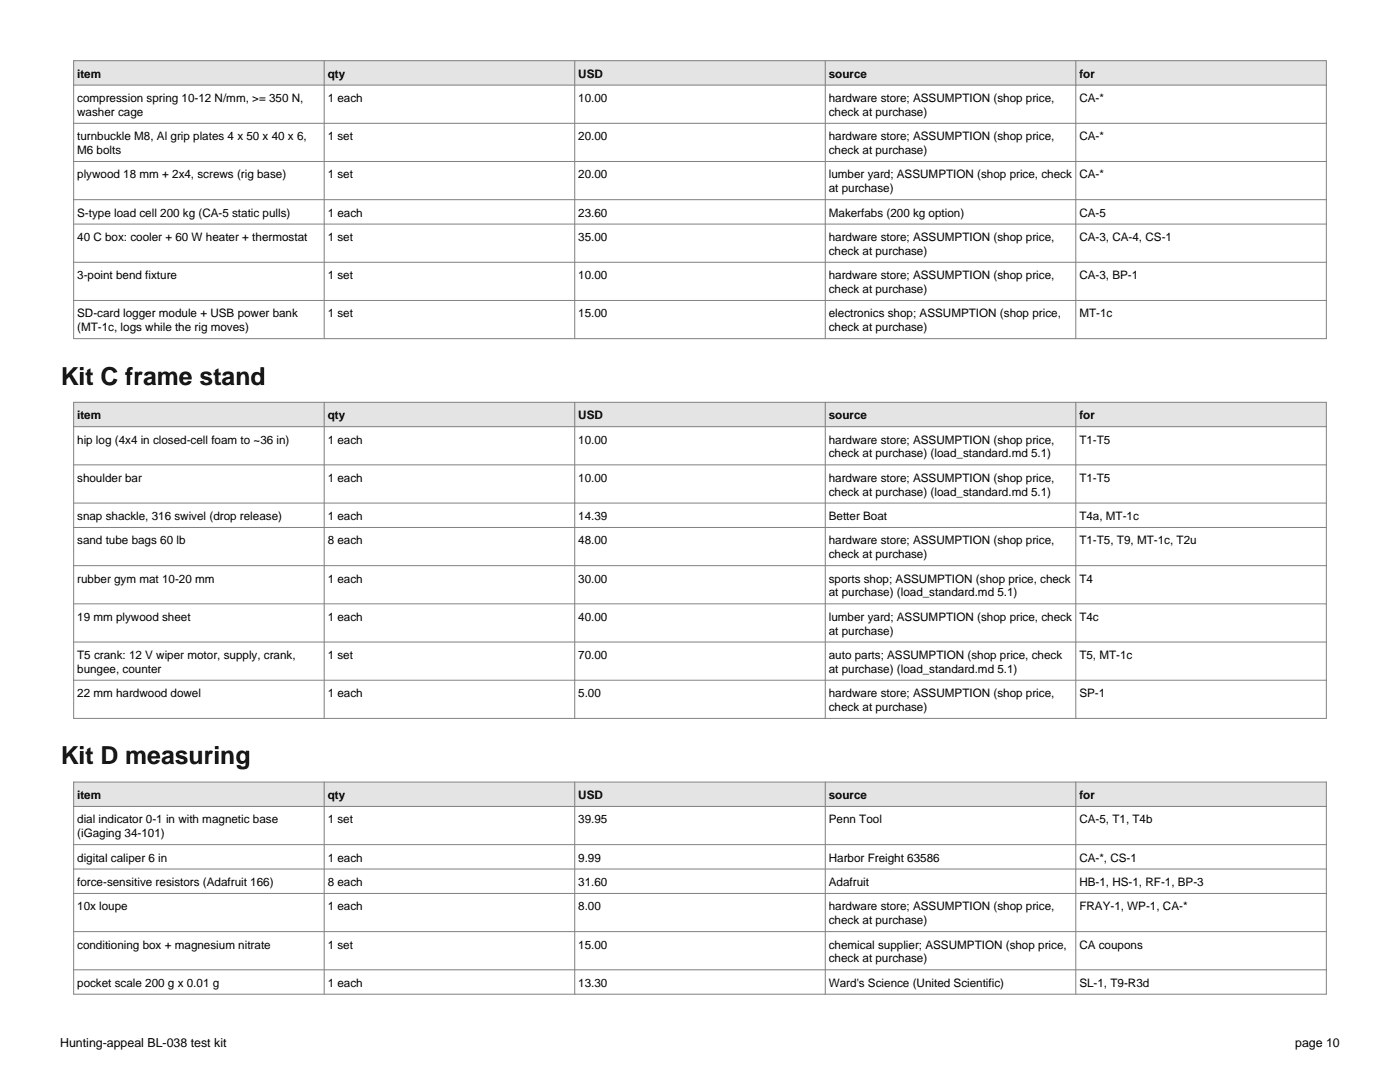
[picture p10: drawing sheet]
<svg xmlns="http://www.w3.org/2000/svg" width="279mm" height="216mm" viewBox="0 0 279 216" stroke-linecap="round" stroke-linejoin="round" font-family="sans-serif">
<defs><g id="words">
<g font-size="4.9">
<text x="12.1" y="76.7">Kit C frame stand</text>
<text x="12.1" y="152.5">Kit D measuring</text>
</g>
<g font-size="2.5">
<text x="12" y="208.9">Hunting-appeal BL-038 test kit</text>
<text x="258.5" y="208.9">page 10</text>
</g>
<g font-size="2.3">
<text x="15.4" y="15.5">item</text>
<text x="65.4" y="15.5">qty</text>
<text x="115.4" y="15.5">USD</text>
<text x="165.4" y="15.5">source</text>
<text x="215.4" y="15.5">for</text>
<text x="15.4" y="20.4">compression spring 10-12 N/mm, &gt;= 350 N,</text>
<text x="15.4" y="23.1">washer cage</text>
<text x="65.4" y="20.4">1 each</text>
<text x="115.4" y="20.4">10.00</text>
<text x="165.4" y="20.4">hardware store; ASSUMPTION (shop price,</text>
<text x="165.4" y="23.1">check at purchase)</text>
<text x="215.4" y="20.4">CA-*</text>
<text x="15.4" y="28">turnbuckle M8, Al grip plates 4 x 50 x 40 x 6,</text>
<text x="65.4" y="28">1 set</text>
<text x="115.4" y="28">20.00</text>
<text x="165.4" y="28">hardware store; ASSUMPTION (shop price,</text>
<text x="215.4" y="28">CA-*</text>
<text x="15.4" y="30.7">M6 bolts</text>
<text x="15.4" y="35.6">plywood 18 mm + 2x4, screws (rig base)</text>
<text x="65.4" y="35.6">1 set</text>
<text x="115.4" y="35.6">20.00</text>
<text x="165.4" y="30.7">check at purchase)</text>
<text x="165.4" y="35.6">lumber yard; ASSUMPTION (shop price, check</text>
<text x="215.4" y="35.6">CA-*</text>
<text x="165.4" y="38.4">at purchase)</text>
<text x="15.4" y="43.2">S-type load cell 200 kg (CA-5 static pulls)</text>
<text x="65.4" y="43.2">1 each</text>
<text x="115.4" y="43.2">23.60</text>
<text x="165.4" y="43.2">Makerfabs (200 kg option)</text>
<text x="215.4" y="43.2">CA-5</text>
<text x="15.4" y="48.1">40 C box: cooler + 60 W heater + thermostat</text>
<text x="65.4" y="48.1">1 set</text>
<text x="115.4" y="48.1">35.00</text>
<text x="165.4" y="48.1">hardware store; ASSUMPTION (shop price,</text>
<text x="165.4" y="50.9">check at purchase)</text>
<text x="215.4" y="48.1">CA-3, CA-4, CS-1</text>
<text x="15.4" y="55.7">3-point bend fixture</text>
<text x="65.4" y="55.7">1 set</text>
<text x="115.4" y="55.7">10.00</text>
<text x="165.4" y="55.7">hardware store; ASSUMPTION (shop price,</text>
<text x="165.4" y="58.5">check at purchase)</text>
<text x="215.4" y="55.7">CA-3, BP-1</text>
<text x="15.4" y="63.3">SD-card logger module + USB power bank</text>
<text x="65.4" y="63.3">1 set</text>
<text x="115.4" y="63.3">15.00</text>
<text x="165.4" y="63.3">electronics shop; ASSUMPTION (shop price,</text>
<text x="215.4" y="63.3">MT-1c</text>
<text x="15.4" y="66.1">(MT-1c, logs while the rig moves)</text>
<text x="165.4" y="66.1">check at purchase)</text>
<text x="15.4" y="83.7">item</text>
<text x="65.4" y="83.7">qty</text>
<text x="115.4" y="83.7">USD</text>
<text x="165.4" y="83.7">source</text>
<text x="215.4" y="83.7">for</text>
<text x="15.4" y="88.5">hip log (4x4 in closed-cell foam to ~36 in)</text>
<text x="65.4" y="88.5">1 each</text>
<text x="115.4" y="88.5">10.00</text>
<text x="165.4" y="88.5">hardware store; ASSUMPTION (shop price,</text>
<text x="215.4" y="88.5">T1-T5</text>
<text x="165.4" y="91.3">check at purchase) (load_standard.md 5.1)</text>
<text x="15.4" y="96.1">shoulder bar</text>
<text x="65.4" y="96.1">1 each</text>
<text x="115.4" y="96.1">10.00</text>
<text x="165.4" y="96.1">hardware store; ASSUMPTION (shop price,</text>
<text x="165.4" y="98.9">check at purchase) (load_standard.md 5.1)</text>
<text x="215.4" y="96.1">T1-T5</text>
<text x="15.4" y="103.8">snap shackle, 316 swivel (drop release)</text>
<text x="65.4" y="103.8">1 each</text>
<text x="115.4" y="103.8">14.39</text>
<text x="165.4" y="103.8">Better Boat</text>
<text x="215.4" y="103.8">T4a, MT-1c</text>
<text x="15.4" y="108.6">sand tube bags 60 lb</text>
<text x="65.4" y="108.6">8 each</text>
<text x="115.4" y="108.6">48.00</text>
<text x="165.4" y="108.6">hardware store; ASSUMPTION (shop price,</text>
<text x="165.4" y="111.4">check at purchase)</text>
<text x="215.4" y="108.6">T1-T5, T9, MT-1c, T2u</text>
<text x="15.4" y="116.3">rubber gym mat 10-20 mm</text>
<text x="65.4" y="116.3">1 each</text>
<text x="115.4" y="116.3">30.00</text>
<text x="165.4" y="116.3">sports shop; ASSUMPTION (shop price, check</text>
<text x="165.4" y="119">at purchase) (load_standard.md 5.1)</text>
<text x="215.4" y="116.3">T4</text>
<text x="15.4" y="123.9">19 mm plywood sheet</text>
<text x="65.4" y="123.9">1 each</text>
<text x="115.4" y="123.9">40.00</text>
<text x="165.4" y="123.9">lumber yard; ASSUMPTION (shop price, check</text>
<text x="215.4" y="123.9">T4c</text>
<text x="15.4" y="131.5">T5 crank: 12 V wiper motor, supply, crank,</text>
<text x="65.4" y="131.5">1 set</text>
<text x="115.4" y="131.5">70.00</text>
<text x="165.4" y="126.6">at purchase)</text>
<text x="165.4" y="131.5">auto parts; ASSUMPTION (shop price, check</text>
<text x="215.4" y="131.5">T5, MT-1c</text>
<text x="15.4" y="134.2">bungee, counter</text>
<text x="165.4" y="134.2">at purchase) (load_standard.md 5.1)</text>
<text x="15.4" y="139.1">22 mm hardwood dowel</text>
<text x="65.4" y="139.1">1 each</text>
<text x="115.4" y="139.1">5.00</text>
<text x="165.4" y="139.1">hardware store; ASSUMPTION (shop price,</text>
<text x="165.4" y="141.9">check at purchase)</text>
<text x="215.4" y="139.1">SP-1</text>
<text x="15.4" y="159.4">item</text>
<text x="65.4" y="159.4">qty</text>
<text x="115.4" y="159.4">USD</text>
<text x="165.4" y="159.4">source</text>
<text x="215.4" y="159.4">for</text>
<text x="15.4" y="164.3">dial indicator 0-1 in with magnetic base</text>
<text x="15.4" y="167.1">(iGaging 34-101)</text>
<text x="65.4" y="164.3">1 set</text>
<text x="115.4" y="164.3">39.95</text>
<text x="165.4" y="164.3">Penn Tool</text>
<text x="215.4" y="164.3">CA-5, T1, T4b</text>
<text x="15.4" y="171.9">digital caliper 6 in</text>
<text x="65.4" y="171.9">1 each</text>
<text x="115.4" y="171.9">9.99</text>
<text x="165.4" y="171.9">Harbor Freight 63586</text>
<text x="215.4" y="171.9">CA-*, CS-1</text>
<text x="15.4" y="176.8">force-sensitive resistors (Adafruit 166)</text>
<text x="65.4" y="176.8">8 each</text>
<text x="115.4" y="176.8">31.60</text>
<text x="165.4" y="176.8">Adafruit</text>
<text x="215.4" y="176.8">HB-1, HS-1, RF-1, BP-3</text>
<text x="15.4" y="181.7">10x loupe</text>
<text x="65.4" y="181.7">1 each</text>
<text x="115.4" y="181.7">8.00</text>
<text x="165.4" y="181.7">hardware store; ASSUMPTION (shop price,</text>
<text x="165.4" y="184.4">check at purchase)</text>
<text x="215.4" y="181.7">FRAY-1, WP-1, CA-*</text>
<text x="15.4" y="189.3">conditioning box + magnesium nitrate</text>
<text x="65.4" y="189.3">1 set</text>
<text x="115.4" y="189.3">15.00</text>
<text x="165.4" y="189.3">chemical supplier; ASSUMPTION (shop price,</text>
<text x="215.4" y="189.3">CA coupons</text>
<text x="15.4" y="196.9">pocket scale 200 g x 0.01 g</text>
<text x="65.4" y="196.9">1 each</text>
<text x="115.4" y="196.9">13.30</text>
<text x="165.4" y="192">check at purchase)</text>
<text x="165.4" y="196.9">Ward's Science (United Scientific)</text>
<text x="215.4" y="196.9">SL-1, T9-R3d</text>
</g>
</g></defs>
<path d="M14.7 12.1h250v4.9h-250z" fill-rule="evenodd" fill="#e8e4da"/>
<path d="M14.7 12.1h250v55.5h-250zM14.7 17h250M64.7 12.1v55.5M114.7 12.1v55.5M164.7 12.1v55.5M214.7 12.1v55.5M14.7 24.6h250M14.7 32.2h250M14.7 39.8h250M14.7 44.7h250M14.7 52.3h250M14.7 60h250" fill="none" stroke="#808080" stroke-width=".2"/>
<path d="M14.7 80.3h250v4.8h-250z" fill-rule="evenodd" fill="#e8e4da"/>
<g fill="none" stroke="#808080" stroke-width=".2">
<path d="M14.7 80.3h250v63.1h-250zM14.7 85.1h250M14.7 92.8h250M64.7 80.3v63.1M114.7 80.3v63.1M164.7 80.3v63.1M214.7 80.3v63.1M14.7 100.4h250M14.7 105.3h250M14.7 112.9h250M14.7 120.5h250M14.7 128.1h250"/>
<path d="M14.7 135.7h250"/>
</g>
<path d="M14.7 156.1h250v4.8h-250z" fill-rule="evenodd" fill="#e8e4da"/>
<path d="M14.7 156.1h250v42.3h-250zM64.7 156.1v42.3M114.7 156.1v42.3M164.7 156.1v42.3M214.7 156.1v42.3M14.7 160.9h250M14.7 168.5h250M14.7 173.4h250M14.7 178.3h250M14.7 185.9h250M14.7 193.5h250" fill="none" stroke="#808080" stroke-width=".2"/>
<use href="#words"/>
</svg>
